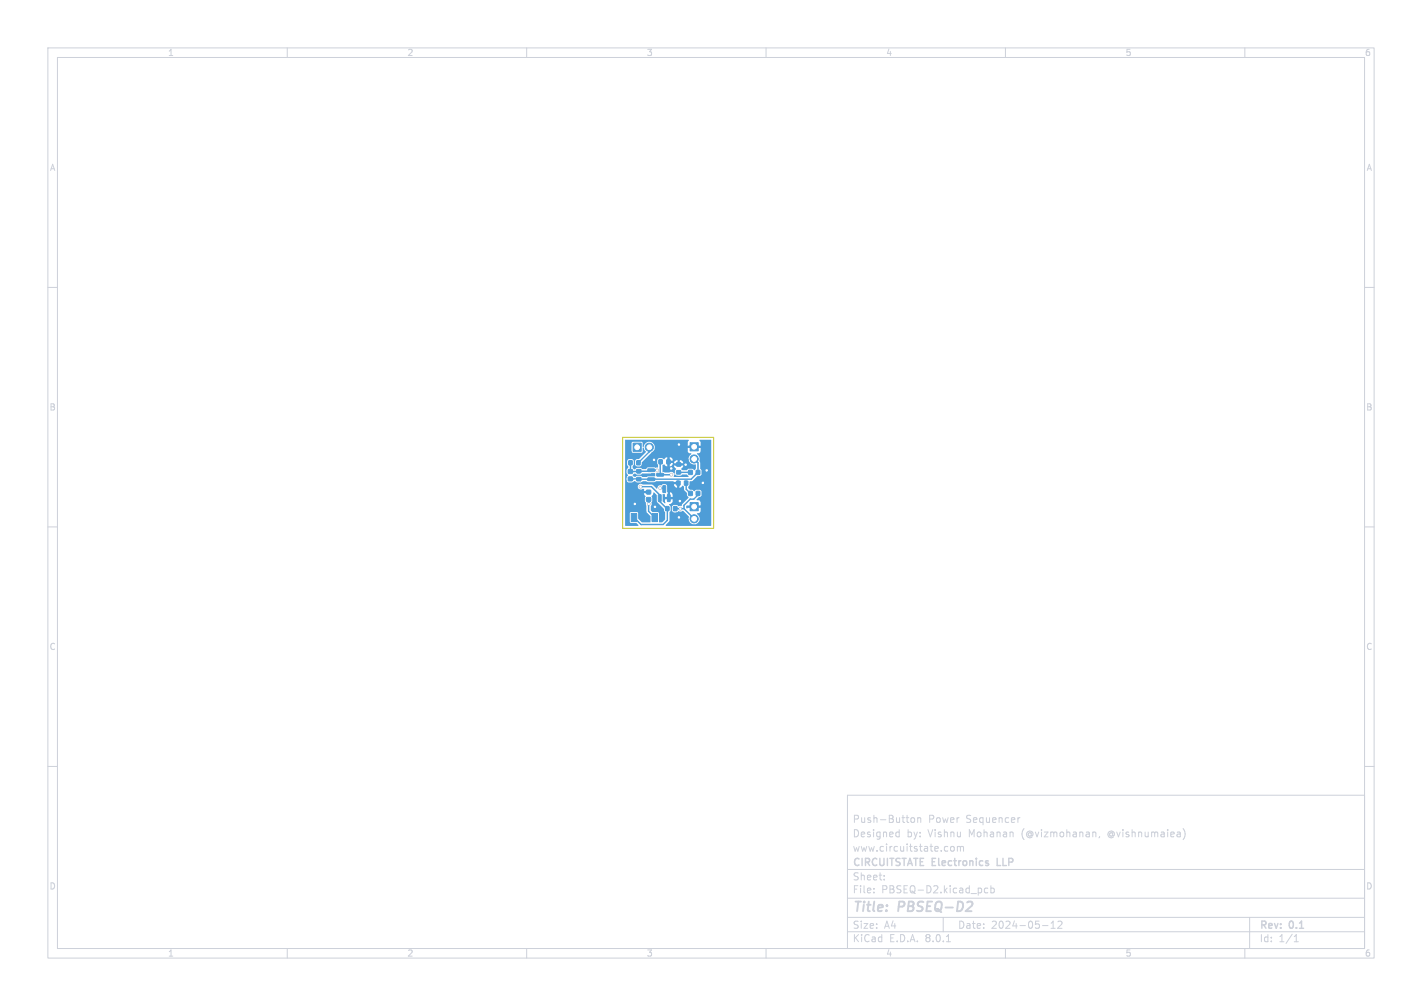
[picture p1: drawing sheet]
<svg xmlns="http://www.w3.org/2000/svg" width="297mm" height="210mm" viewBox="0 0 297 210" stroke-linecap="round" stroke-linejoin="round" font-family="sans-serif">
<defs><g id="words">
<g font-size="2.8" fill="#cdd1da">
<text x="178" y="190.9">Title:</text>
<text x="187.7" y="190.9">PBSEQ-D2</text>
</g>
<g font-size="2.1" fill="#cdd1da">
<text x="178" y="172">Push-Button</text>
<text x="193.9" y="172">Power</text>
<text x="201.8" y="172">Sequencer</text>
<text x="178" y="178">www.circuitstate.com</text>
<text x="178" y="175">Designed</text>
<text x="189.4" y="175">by:</text>
<text x="193.9" y="175">Vishnu</text>
<text x="202.5" y="175">Mohanan</text>
<text x="213.6" y="175">(@vizmohanan,</text>
<text x="231.8" y="175">@vishnumaiea)</text>
<text x="178" y="184">Sheet:</text>
<text x="178" y="181.2">CIRCUITSTATE Electronics</text>
<text x="208.9" y="181.2">LLP</text>
<text x="178" y="186.7">File:</text>
<text x="184.1" y="186.7">PBSEQ-D2.kicad_pcb</text>
<text x="178" y="196.9">KiCad</text>
<text x="178" y="194.1">Size:</text>
<text x="184.7" y="194.1">A4</text>
<text x="185.7" y="196.9">E.D.A.</text>
<text x="193.3" y="196.9">8.0.1</text>
<text x="200" y="194.1">Date:</text>
<text x="207" y="194.1">2024-05-12</text>
<text x="263" y="194.3">Rev:</text>
<text x="263" y="196.9">Id:</text>
<text x="267.1" y="196.9">1/1</text>
<text x="269.4" y="194.3">0.1</text>
</g>
<g font-size="1.8" fill="#cdd1da">
<text x="35" y="11.9">1</text>
<text x="85" y="11.9">2</text>
<text x="135" y="11.9">3</text>
<text x="185" y="11.9">4</text>
<text x="235" y="11.9">5</text>
<text x="285" y="11.9">6</text>
<text x="10.3" y="35.9">A</text>
<text x="285.4" y="35.9">A</text>
<text x="10.3" y="85.9">B</text>
<text x="285.3" y="85.9">B</text>
<text x="10.3" y="135.9">C</text>
<text x="285.3" y="135.9">C</text>
<text x="10.3" y="185.9">D</text>
<text x="285.3" y="185.9">D</text>
<text x="35" y="199.9">1</text>
<text x="85" y="199.9">2</text>
<text x="135" y="199.9">3</text>
<text x="185" y="199.9">4</text>
<text x="235" y="199.9">5</text>
<text x="285" y="199.9">6</text>
</g>
</g></defs>
<g fill="none" stroke="#cdd1da" stroke-width=".21">
<path d="M10 10h277v190h-277zM12 12h273v186h-273zM60 10v2M110 10v2M160 10v2M210 10v2M260 10v2M10 60h2M285 60h2M10 110h2M285 110h2M10 160h2"/>
<path d="M285 160h2M177 166h108v32h-108zM187.4 173.7l.4 .1M187.8 173.2v1.5M187.8 174.6l-.4 .1M190.3 170.8l.2-.1 .5 .1v.6l-.1 .2-.4 .1-.2-.1zM191.7 170.8l.2-.1 .3 .1 .1 .9M191.7 170.7v1M198.6 176.8l.2-.1 .4 .1 .1 .6-.1 .2-.4 .1-.2-.1zM200 176.8l.4-.1 .2 .2M200 176.7v1M200.6 176.9l.2-.2 .4 .1v.9"/>
<path d="M200.6 176.9v.8M213 170.7l-.4 .3M228.7 173.7l.2 .2v.8M229.7 174.6l-.2 .3M247.1 173a1.72 1.72 0 0 1 0 2.3M60 198v2M110 198v2M160 198v2M177 194.5h108M177 191.5h108M177 187.5h108M177 181.5h108"/>
<path d="M182.5 186.3v.1M182.5 185.5v.1M184.7 183.6v.1M184.7 182.8v.1M197 191.5v3M197.7 196.6h.8M206.3 185.5l-.4-.1-.3 .3 .1 .6h.6M207 185.5l.4-.1 .3 .3-.2 .6h-.5M207 184.9v1.5M210 198v2M217.7 193.2h1.2M219.5 193.8h.9"/>
<path d="M219.5 192.7l.5-.4v1.5M221 192.4l.5-.1 .3 .4-.9 1.1h.9M260 198v2M261 191.5v6.5M270.3 196.6h.9M270.3 195.5l.4-.4v1.5"/>
</g>
<path d="M202.8 188.2l.3 .4-.1 .5-1.3 1.1" fill="none" stroke="#cdd1da" stroke-width=".4"/>
<path d="M208.3 179.2v1.5h.7" fill="none" stroke="#cdd1da" stroke-width=".3"/>
<g fill="#4e9dd7" stroke="#4e9dd7" stroke-width=".21">
<path d="M139.3 96h.7v.8h-.7z"/>
<path d="M137.6 96h.7v.8h-.7z"/>
<path d="M141.3 98.3h.9v.6h-.9z"/>
<path d="M141.3 96.6h.9v.7h-.9z"/>
<path d="M132.2 92.5h1.7v1.7h-1.7z"/>
<path d="M144.1 92.4h1.7v1.7h-1.7z"/>
<path d="M135.3 97.9h1.4v.5h-1.3z"/>
<path d="M135.3 99.8h1.4v.5h-1.3z"/>
<path d="M137.2 98.8h1.3l.1 .5-1.4 .1z"/>
<path d="M143.8 98.2h.8v.8h-.8z"/>
<path d="M145.4 98.2h.8v.8h-.8z"/>
<path d="M139 105.8h.7v.8h-.7z"/>
<path d="M140.7 105.8h.7v.8h-.7z"/>
<path d="M143 100.4h.7v.9h-.7z"/>
<path d="M141.3 100.4h.7v.9h-.7z"/>
<path d="M144.1 104.9h1.7v1.7h-1.7z"/>
<path d="M143.8 102.6h.8v.8h-.8z"/>
<path d="M145.4 102.6h.8v.8h-.8z"/>
<path d="M131.3 96.2h.7v.8h-.7z"/>
<path d="M133 96.2h.7v.8h-.7z"/>
<path d="M131.2 99.6h.9v.8h-.9z"/>
<path d="M131.2 98h.9v.8h-.9z"/>
<path d="M136.2 107.2h1.1v1.7h-1.1z"/>
<path d="M131.8 107.2h1.2v1.7h-1.2z"/>
<path d="M133 98h.8v.7h-.8z"/>
<path d="M133 99.7h.8v.7h-.8z"/>
<path d="M135.1 103.9h.8v.8h-.8z"/>
<path d="M135.1 102.3h.8v.8h-.8z"/>
<path d="M137.5 103.3h.6l-.1 1.4-.5-.1z"/>
<path d="M139.4 103.3h.6l-.1 1.4-.5-.1z"/>
<path d="M138.5 101.4l.5 .1-.1 1.3h-.5z"/>
<circle cx="135.6" cy="93.4" r=".85"/>
<circle cx="145" cy="95.8" r=".85"/>
<circle cx="145" cy="108.3" r=".85"/>
</g>
<g fill="#c2c2c2" stroke="#c2c2c2" stroke-width=".21">
<circle cx="137.2" cy="98.2" r=".3"/>
<circle cx="137.9" cy="101.9" r=".3"/>
<circle cx="147.6" cy="98.2" r=".3"/>
<circle cx="143.2" cy="97" r=".3"/>
<circle cx="132.6" cy="105.2" r=".3"/>
<circle cx="142" cy="104.6" r=".3"/>
<circle cx="140.2" cy="97.8" r=".3"/>
<circle cx="141.8" cy="92.8" r=".3"/>
<circle cx="136.8" cy="105.8" r=".3"/>
<circle cx="136.6" cy="96" r=".3"/>
<circle cx="141.8" cy="108" r=".3"/>
<circle cx="146.8" cy="100.8" r=".3"/>
<circle cx="135.5" cy="105.2" r=".3"/>
<circle cx="140.2" cy="99.1" r=".3"/>
<circle cx="142.1" cy="106.2" r=".3"/>
<circle cx="133.8" cy="101.6" r=".3"/>
</g>
<g fill="none" stroke="#4e9dd7" stroke-width=".3">
<path d="M131.7 96.6v1.8h4.1l.2-.2h1.2M135.6 93.4v.9l-2.3 2.3M138 96.4l-.1 2.7h2.3M140.2 99.1h.1M141.7 98.6h2.5M145 95.8l.8 .8v2l-1.4 1.4h-12.7M133.8 101.6h2.3l1.7 1.7v1.4l1.6 1.5v2.4l-.9 .9h-4.6l-1.5-1.5M135.5 104.3v2.4l1.3 1.3M135.5 105.2h.1M137.9 101.9h.6l.2 .2M141 106.2h1.9M142.9 106.2l2.1 2.1"/>
<path d="M143.3 100.8v1.3l.9 .9M145.8 103v.3l-.9 .9h-.7l-1.3 1.3v.7"/>
</g>
<g fill="#4e9dd7">
<path d="M130.6 91.9l13.2-.1 .1 .1-.3 .4v.7h.9v.5h-.9v.7l.3 .4 .5 .1a1.26 1.26 0 0 0-.5 1.5 1.26 1.26 0 0 0 1.4 .8v.8l-.3 .4-.5-.4h-.6l-.5 .4h-.9l-.2-.3 .4-.7h-1.9l.4 .7-.2 .4-.1 .5h-.2a.64 .64 0 0 0-.9-.1h-.9l-.5-.2-.1-1.3 .4-.3 .7 .5v-.7h.5v.7a.71 .71 0 0 0 .6-.7h1v-.6h.5v.6h.7a.69 .69 0 0 0-.7-.6h-.6a.71 .71 0 0 0-.6 .6h-1.4v-1.3h.5v.8h.6a.69 .69 0 0 0-.6-.8l-.8 .1-.4 .4-.5-.3-.8 .2-.1 .3 .1 1.5h-2.1l-.4 .3h-.7l-.5-.2-.9 .1a.37 .37 0 0 1-.4 .2 .37 .37 0 0 1-.3-.3l.3-.7-.1-.9-.3-.3-.8 .1-.2 .4v.7l.2 .6-.3 .5v.7l.3 .4-.3 .4v.7l.4 .4h.9a.51 .51 0 0 1 .8 0h.8l.4-.2h.8l.4 .2h1.3l.3-.2h3.6l.2 .1h1.1v1.2l.7-.4 .2 .1 .1 .8 .5 .6 .1 .6 .3 .3-1.3 1.4a.37 .37 0 0 1-.2 .4 .37 .37 0 0 1-.4 0l-.2 .1-.4-.3-.8 .2-.2 .3 .2 .9 .8 .2 .4-.3 .4 .1 .6-.1 1.2 1.1a1.2 1.2 0 0 0 .6 1.6 1.2 1.2 0 0 0 1.5-.6 1.2 1.2 0 0 0-.4-1.6v-.1a.55 .55 0 0 0 .7-.4v-.7h-.9v-.5h.9v-.6a.7 .7 0 0 0-.8-.6l.4-.5 .6-.3v-1l-.4-.3h-.6l-.5 .4-.4-.4h-.5l-.3-.3v-.3l.2-.4v-.7l.6-.1 1-1h.5l.4-.3v-.9l-.3-.3v-1.3l-.1-.4a1.35 1.35 0 0 0-.5-1.5v-.1a.55 .55 0 0 0 .7-.4v-.7h-.9v-.5h.9v-.7l-.2-.5h2.4v17.9l-9.4 .1-.1-.2 .8-.9v-1.7l.3-.4v-.7l-.4-.6 .7-.3 .1-.8h-1.6l.1 .8-.2 .1-.4-.5v-1.4h.4l.1 .5h.5v-1h.5v1h.6l-.1-.6-.2-.2-.8-.2-.1-1.3-.2-.3 1.7 .1a.69 .69 0 0 0 .6 .6v-.7h-2.9l-.4 .2a.7 .7 0 0 0-.9 .7l-1-.8-2-.1a.61 .61 0 0 0-.9 .1 .61 .61 0 0 0 .1 .9 .61 .61 0 0 0 .8 0h.3v.4h1.2l-.1 .5h-1.1l.1 .3a.45 .45 0 0 1 .1 .7v.6l.3 1v1.2l.9 1v1.2h-1.9l-.7-.8v-1.1l-.1-.2h-1.4l-.3 .2 .1 2 .2 .1h1.1l.4 .5-2.7 .1v-15.5h1.3l.3 .2h1.8l.2-.2v-.8l.2-.1 .5 1-1.4 1.4-.6 .1-.3 .3 .1 .9 .4 .3 .8-.2 .2-.7 1.9-1.9a1.24 1.24 0 0 0 .8-1.3 1.24 1.24 0 0 0-1.1-1.1 1.29 1.29 0 0 0-1.3 1.1l-.2-.1-.1-.9-1.9-.1-.3 .2v1.9h-1.3z"/>
<path d="M136.5 102.8h.1l.6 .5v1.5l1.4 1.4 .3 .7v1.5l-.6 .6h-.7v-2l-.2-.1h-1.1l-.4-.4v-.8l.3-1.1v-.6a.45 .45 0 0 1 .2-.7z"/>
<path d="M143.3 105.6l.2-.1h1v.5h-.9l-.1 .1-.2-.1z"/>
<path d="M140.8 99l.6 .3h.7l.4-.2h.9l.4 .3-.1 .2h-2.9l-.1-.2z"/>
<path d="M132.2 99.1l.3-.2 1.2 .2 .5-.3h2.7l-.1 .6-1.7 .2h-.9l-.5-.3-1.2 .2z"/>
</g>
<g fill="#fff" stroke="#fff" stroke-width=".21">
<circle cx="137.2" cy="98.2" r=".15"/>
<circle cx="137.9" cy="101.9" r=".15"/>
<circle cx="147.6" cy="98.2" r=".15"/>
<circle cx="143.2" cy="97" r=".15"/>
<circle cx="132.6" cy="105.2" r=".15"/>
<circle cx="142" cy="104.6" r=".15"/>
<circle cx="140.2" cy="97.8" r=".15"/>
<circle cx="141.8" cy="92.8" r=".15"/>
<circle cx="136.8" cy="105.8" r=".15"/>
<circle cx="136.6" cy="96" r=".15"/>
<circle cx="141.8" cy="108" r=".15"/>
<circle cx="146.8" cy="100.8" r=".15"/>
<circle cx="135.5" cy="105.2" r=".15"/>
<circle cx="140.2" cy="99.1" r=".15"/>
<circle cx="142.1" cy="106.2" r=".15"/>
<circle cx="133.8" cy="101.6" r=".15"/>
<circle cx="133.1" cy="93.4" r=".5"/>
<circle cx="135.6" cy="93.4" r=".5"/>
<circle cx="145" cy="93.3" r=".5"/>
<circle cx="145" cy="95.8" r=".5"/>
<circle cx="145" cy="105.8" r=".5"/>
<circle cx="145" cy="108.3" r=".5"/>
</g>
<path d="M130.1 91.3h19v19h-19z" fill="none" stroke="#c2c200" stroke-width=".21"/>
<use href="#words"/>
</svg>
